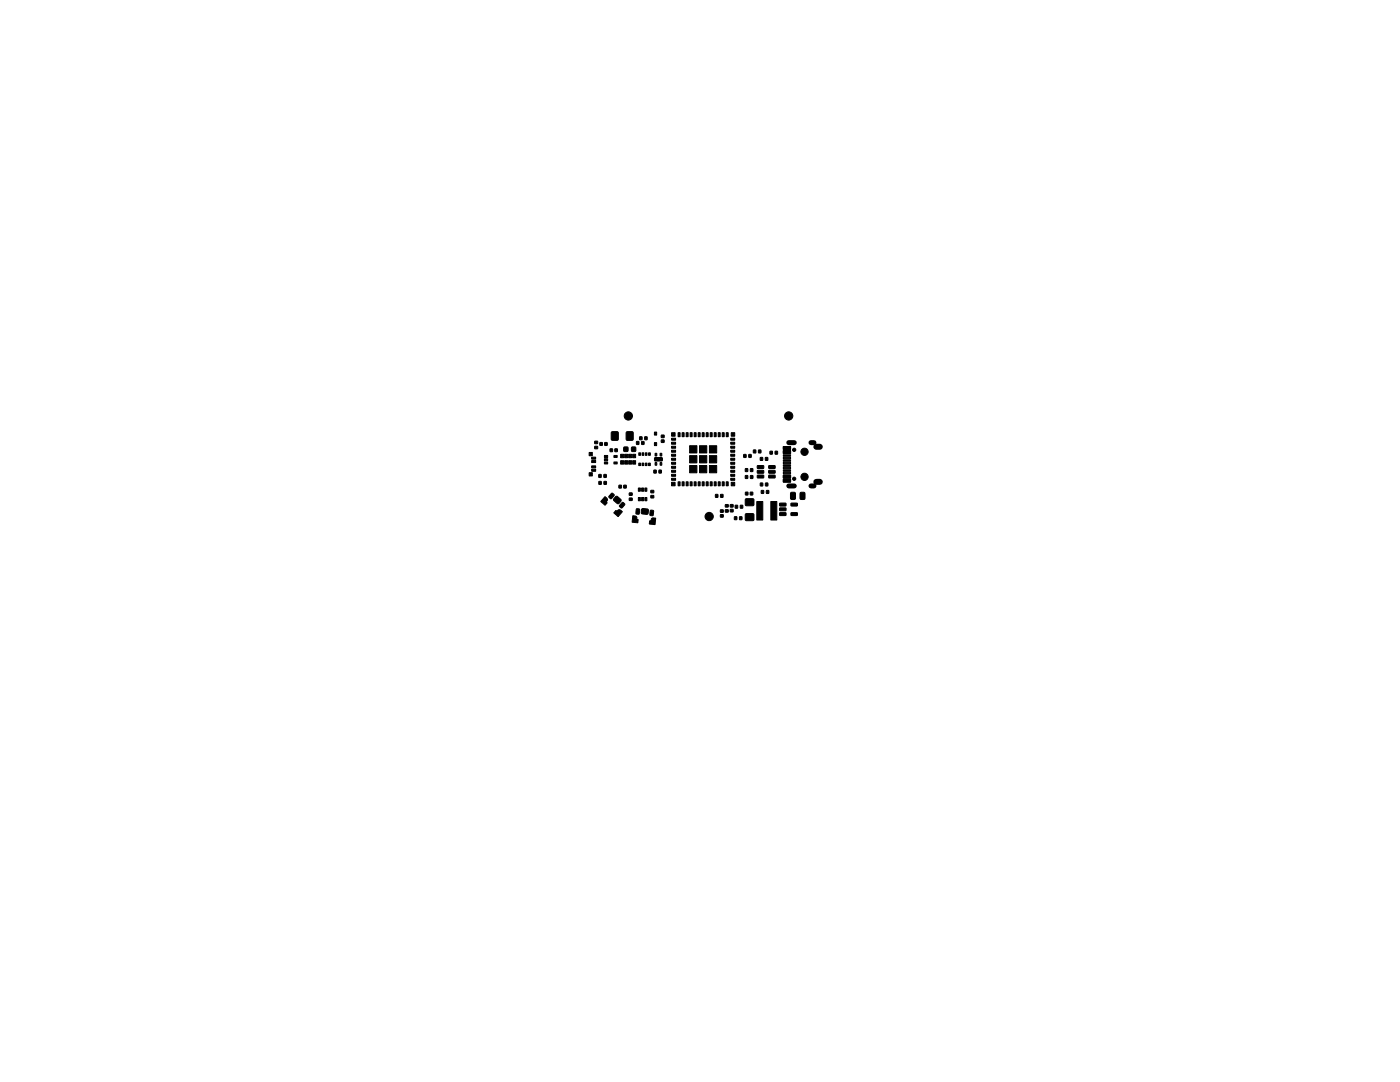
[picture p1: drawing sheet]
<svg xmlns="http://www.w3.org/2000/svg" width="279mm" height="216mm" viewBox="0 0 279 216" stroke-linecap="round" stroke-linejoin="round" font-family="sans-serif">
<g fill="#000" stroke="#000" stroke-width=".2">
<path d="M117.6 90.3h.6v.6h-.6zM117.6 94.3h.6v.7h-.6zM118.1 91.2h.8v.4h-.8zM118.1 91.9h.8v.4h-.8zM118.1 93h.8v.4h-.8zM118.1 93.6h.8v.4h-.8zM118.7 89.1h.6v.4h-.6zM118.7 88h.6v.5h-.6zM119.5 96.1h.5v.5h-.5zM119.5 94.7h.5v.6h-.5zM119.7 88.3h.5v.6h-.5zM120.5 96.1h.5v.5h-.5z"/>
<path d="M120.6 90.9h.7v.4h-.7zM120.6 91.5h.7v.4h-.7zM120.6 92.2h.7v.4h-.7zM120.7 99.1l.3 .3a.39 .39 0 0 1 .2 .4 .39 .39 0 0 1-.3 .3l.3 .2-.4 .5-.9-.7zM120.5 94.7h.5v.6h-.5zM120.7 88.3h.5v.6h-.5zM122 98.5l.3-.1 .3 .4-.7 .7-.4-.4zM121.8 89.6h.4v.5h-.4zM122.5 92.2h.7v.4h-.7zM122.5 90.9h.7v.4h-.7zM122.8 99.1l.3-.1 .8 .7v.3l-.4 .5h-.3l-.8-.7v-.2zM122.7 89.6h.5v.5h-.5z"/>
<path d="M122.1 86.2h1.2v1.6h-1.2zM123.5 96.8h.5v.6h-.5zM124.5 96.8h.5v.6h-.5zM123.9 91.9h.6v.7h-.6zM123.9 90.6h.6v.7h-.6zM124.5 89.2h.8v.8h-.8zM124.7 91.9h.6v.7h-.6zM124.7 90.6h.6v.7h-.6zM125.6 99.4h.6v.5h-.6zM125.6 98.4h.6v.4h-.6zM126.1 89.2h.7v.8h-.7zM125.5 91.9h.6v.7h-.6z"/>
<path d="M125.5 90.6h.6v.7h-.6zM125 86.2h1.3v1.6h-1.3zM126.3 91.9h.6v.7h-.6zM126.3 90.6h.6v.7h-.6zM127 88.1h.5v.6h-.5zM127.4 99.3h.4v.6h-.4zM127.4 97.4h.4v.6h-.4zM127.5 90.4h.3v.5h-.3zM127.5 92.4h.3v.5h-.3zM127.7 87.2h.4v.5h-.4zM128 99.3h.4v.6h-.4zM128 97.4h.4v.6h-.4z"/>
<path d="M128.1 90.4h.4v.5h-.4zM128.1 92.4h.4v.5h-.4zM128.1 88.1h.4v.6h-.4zM128.7 99.3h.4v.6h-.4zM128.7 97.4h.4v.6h-.4zM128.8 90.4h.3v.5h-.3zM128.8 92.4h.3v.5h-.3zM128.7 87.2h.4v.5h-.4zM129.4 90.4h.4v.5h-.4zM129.4 92.4h.4v.5h-.4zM129.9 97.9h.6v.4h-.6zM129.9 98.9h.6v.4h-.6z"/>
<path d="M130.7 91.3h1.4l.1 .6-1.5 .1zM130.8 92.3h.3l-.1 .5h-.3zM130.8 90.5h.3l-.1 .5-.3-.1zM130.5 93.8h.5v.6h-.5zM130.6 88.3h.5v.6h-.5zM130.6 86.2h.5v.6h-.5zM131.8 92.3h.3l-.1 .5h-.3zM131.8 90.5h.3l-.1 .5-.3-.1zM131.5 93.8h.5v.6h-.5zM132 87.8h.5v.5h-.5zM132 86.8h.5v.5h-.5zM134 96.2h.7v.7h-.7z"/>
<path d="M134 86.3h.7v.7h-.7zM134 87.4h.8v.4h-.8zM134 88.2h.8v.4h-.8zM134 89h.8v.4h-.8zM134 89.8h.8v.4h-.8zM134 90.6h.8v.4h-.8zM134 91.4h.8v.4h-.8zM134 92.2h.8v.4h-.8zM134 93h.8v.4h-.8zM134 93.8h.8v.4h-.8zM134 94.6h.8v.4h-.8zM134 95.4h.8v.4h-.8z"/>
<path d="M135.3 96.1h.4v.8h-.4zM135.3 86.3h.4v.8h-.4zM136.1 96.1h.4v.8h-.4zM136.1 86.3h.4v.8h-.4zM136.9 96.1h.4v.8h-.4zM136.9 86.3h.4v.8h-.4zM137.6 88.9h1.5v1.5h-1.5zM137.6 90.9h1.5v1.5h-1.5zM137.6 92.9h1.5v1.4h-1.5zM137.7 96.1h.4v.8h-.4zM137.7 86.3h.4v.8h-.4zM138.5 96.1h.4v.8h-.4z"/>
<path d="M138.5 86.3h.4v.8h-.4zM139.3 96.1h.4v.8h-.4zM139.3 86.3h.4v.8h-.4zM139.6 90.9h1.5v1.5h-1.5zM139.6 92.9h1.5v1.4h-1.5zM139.6 88.9h1.5v1.5h-1.5zM140.1 96.1h.4v.8h-.4zM140.1 86.3h.4v.8h-.4zM140.9 96.1h.4v.8h-.4zM140.9 86.3h.4v.8h-.4zM141.6 92.9h1.4v1.4h-1.4zM141.6 90.9h1.4v1.5h-1.4z"/>
<path d="M141.6 88.9h1.4v1.5h-1.4zM141.7 96.1h.4v.8h-.4zM141.7 86.3h.4v.8h-.4zM142.5 96.1h.4v.8h-.4zM142.5 86.3h.4v.8h-.4zM142.8 98.7h.5v.5h-.5zM143.3 96.1h.4v.8h-.4zM143.3 86.3h.4v.8h-.4zM144.1 96.1h.4v.8h-.4zM144.1 86.3h.4v.8h-.4zM143.8 98.7h.5v.5h-.5zM144.9 96.1h.4v.8h-.4z"/>
<path d="M144.9 86.3h.4v.8h-.4zM145.8 95.4h.8v.4h-.8zM145.8 94.6h.8v.4h-.8zM145.8 93.8h.8v.4h-.8zM145.8 93h.8v.4h-.8zM145.8 92.2h.8v.4h-.8zM145.8 91.4h.8v.4h-.8zM145.8 90.6h.8v.4h-.8zM145.8 89.8h.8v.4h-.8zM145.8 89h.8v.4h-.8zM145.8 88.2h.8v.4h-.8zM145.8 87.4h.8v.4h-.8z"/>
<path d="M145.9 86.3h.7v.7h-.7zM145.9 96.2h.7v.7h-.7zM148.4 90.7h.5v.6h-.5zM148.8 93.5h.4v.6h-.4zM148.8 94.9h.4v.6h-.4zM148.8 98.2h.5v.6h-.5zM149.4 90.7h.5v.6h-.5zM148.8 99.6h1.6v1.3h-1.6zM149.7 98.2h.5v.6h-.5zM149.8 93.5h.4v.6h-.4zM149.8 94.9h.4v.6h-.4zM150.4 89.8h.4v.6h-.4z"/>
<path d="M151.2 92.9h1.1l.1 .5-1.2 .1zM151.2 93.9h1.1l.1 .4-1.2 .1zM151.2 94.8h1.1l.1 .5-1.2 .1zM151.4 89.8h.4v.6h-.4zM151.7 91.3h.5v.6h-.5zM151.8 96.4h.4v.6h-.4zM151.9 97.9h.5v.5h-.5zM152.8 91.3h.4v.6h-.4zM152.8 96.4h.4v.6h-.4zM153.4 94.8h1.2l.1 .5-1.2 .1zM153.4 93.9h1.2l.1 .4-1.2 .1zM153.4 92.9h1.2l.1 .5-1.2 .1z"/>
<path d="M153 97.9h.4v.5h-.4zM153.7 90h.4v.6h-.4zM154.7 90h.5v.6h-.5zM157.8 98.3l.7-.1 .2 .2 .1 1-.2 .3h-.6l-.2-.2zM156.3 95.6h1.5v.6h-1.5zM156.3 94.8h1.5v.6h-1.5zM156.3 93.7h1.5v.3h-1.5zM156.3 92.7h1.5v.3h-1.5zM156.3 92.2h1.5v.3h-1.5zM156.3 91.2h1.5v.3h-1.5zM156.3 89.9h1.5v.6h-1.5zM156.3 89.1h1.5v.6h-1.5z"/>
<path d="M156.3 90.7h1.5v.3h-1.5zM156.3 91.7h1.5v.3h-1.5zM156.3 93.2h1.5v.3h-1.5zM156.3 94.2h1.5v.3h-1.5zM159.7 98.3l.7-.1 .2 .2 .1 1-.2 .3h-.6l-.2-.2zM122.9 101.8l.3 .3a.39 .39 0 0 1 .3-.4 .39 .39 0 0 1 .4 .2l.3 .2-.8 1-.9-.8zM124.1 100.3h.3l.3 .3-.6 .8-.5-.4zM126.3 102.9l.4 .1a.39 .39 0 0 1 .4 .2 .39 .39 0 0 1-.1 .4l.4 .1-.1 .6-1.1-.1zM127 101.5l.7 .2-.2 .9-.6-.1zM128.1 101.5l1.3 .2-.1 .9-1.3-.1zM130.1 103.5l.2-.2 .6 .1-.2 1.3-1.1-.1 .1-.7 .3 .1zM129.8 101.8l.6 .1-.1 1-.6-.1z"/>
<path d="M143.8 101.7h.5v.5h-.5zM143.8 102.7h.5v.5h-.5zM144.8 101.7h.5v.5h-.5zM144.8 100.7h.5v.5h-.5zM145.8 100.7h.5v.5h-.5zM145.8 101.7h.5v.4h-.5zM146.7 100.8h.5v.6h-.5zM146.6 103.1h.4v.6h-.4zM147.8 100.8h.4v.6h-.4zM147.6 103.1h.5v.6h-.5zM148.8 102.5h1.6v1.3h-1.6zM151 100.1h1.2v3.7h-1.2z"/>
<path d="M153.8 100.1h1.2v3.7h-1.2zM155.6 100.4h1.2l.1 .5-1.2 .1zM155.6 101.4l1.2-.1 .1 .5-1.2 .1zM155.6 102.3h1.2l.1 .5-1.2 .1zM157.9 102.3h1.2v.5l-1.2 .1zM157.9 100.4h1.2v.5l-1.2 .1z"/>
<circle cx="125.4" cy="83" r=".82"/>
<circle cx="157.4" cy="83" r=".82"/>
<circle cx="158.5" cy="95.5" r=".33"/>
<circle cx="158.5" cy="89.8" r=".33"/>
<circle cx="160.6" cy="95.1" r=".73"/>
<circle cx="160.6" cy="90.1" r=".73"/>
<circle cx="141.5" cy="103.1" r=".82"/>
</g>
<path d="M157.4 88.3h1.1M157.4 97h1.1M161.8 88.3h.6M161.8 97h.6" fill="none" stroke="#000" stroke-width="1"/>
<path d="M162.9 96.1h.7M162.9 89.1h.7" fill="none" stroke="#000" stroke-width="1.2"/>
</svg>
